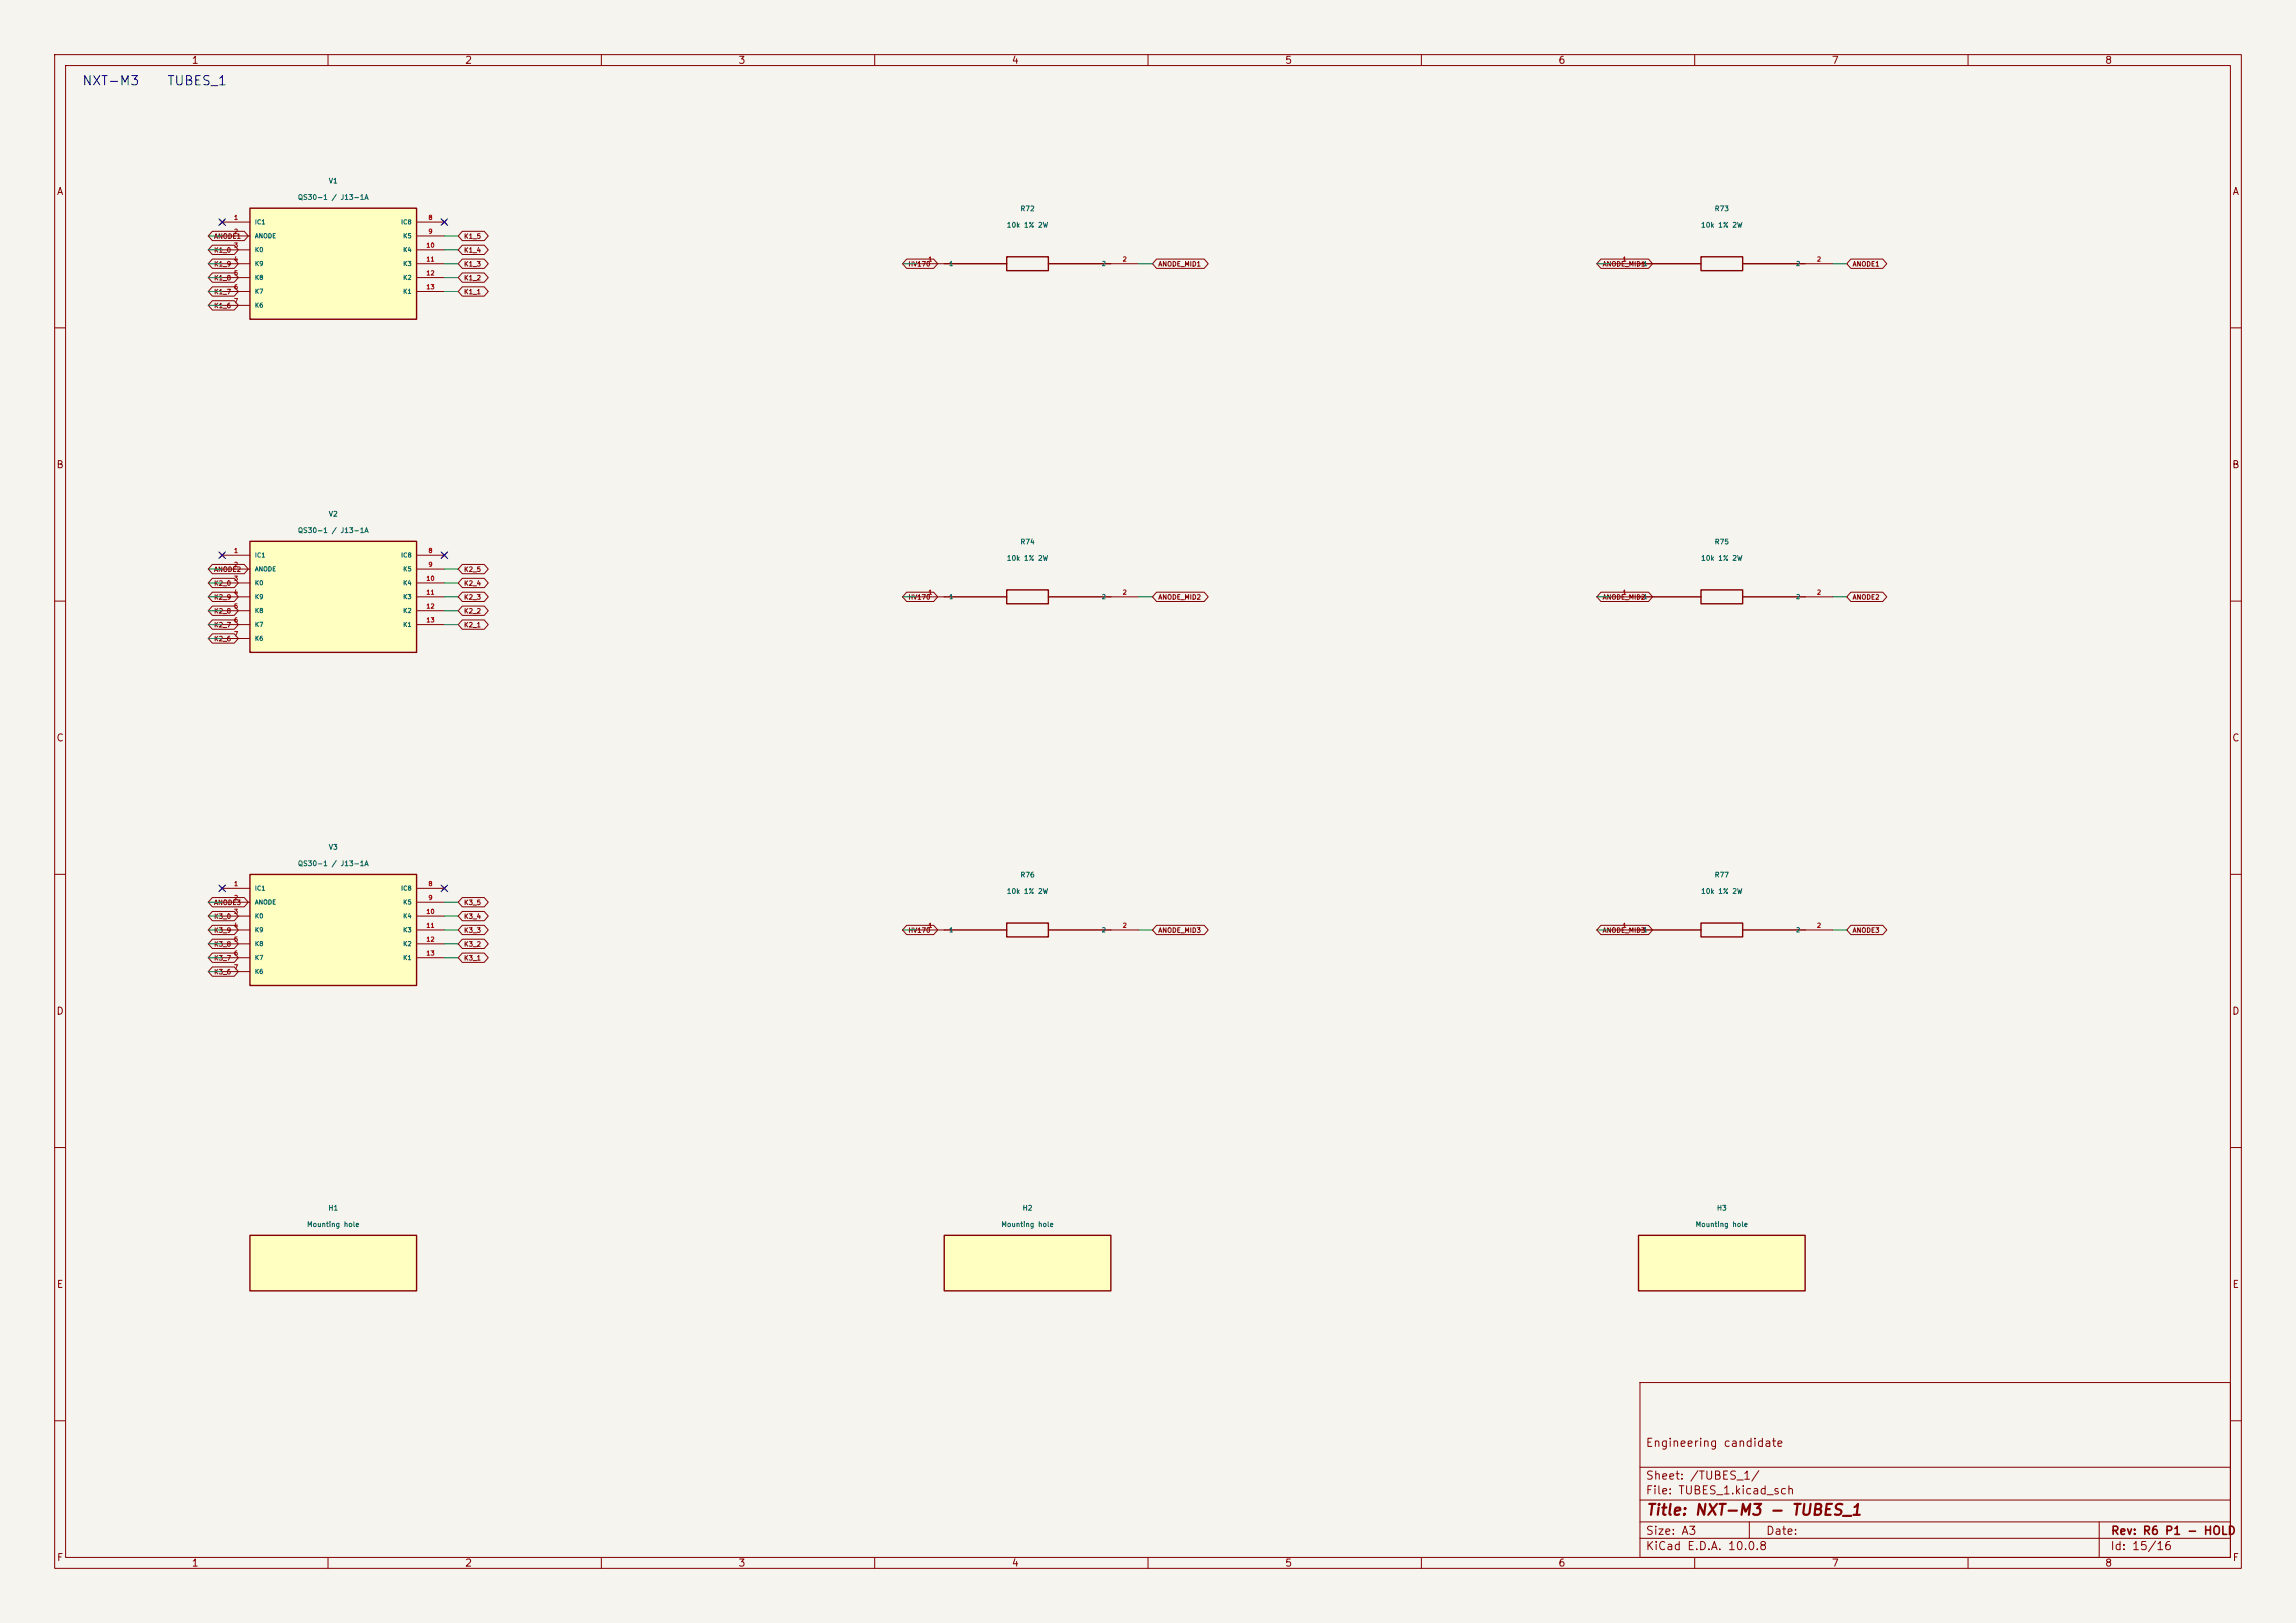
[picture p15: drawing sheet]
<svg xmlns="http://www.w3.org/2000/svg" width="420mm" height="297mm" viewBox="0 0 420 297" stroke-linecap="round" stroke-linejoin="round" font-family="sans-serif">
<defs><g id="words">
<text font-size="2" fill="#840000" x="301" y="277.8">Title: NXT-M3 - TUBES_1</text>
<g font-size="1.7" fill="#0000c2">
<text x="14.9" y="16">NXT-M3</text>
<text x="30.5" y="16">TUBES_1</text>
</g>
<g font-size="1.5" fill="#840000">
<text x="300.9" y="265.1">Engineering candidate</text>
<text x="300.9" y="273.8">File: TUBES_1.kicad_sch</text>
<text x="300.9" y="271.1">Sheet: /TUBES_1/</text>
<text x="300.9" y="281.2">Size: A3</text>
<text x="322.9" y="281.2">Date:</text>
<text x="386" y="281.2">Rev: R6 P1 - HOLD</text>
<text x="300.9" y="284">KiCad E.D.A. 10.0.8</text>
<text x="385.9" y="284">Id: 15/16</text>
</g>
<g font-size="1.3" fill="#840000">
<text x="35" y="12">1</text>
<text x="85" y="12">2</text>
<text x="135" y="12">3</text>
<text x="185" y="12">4</text>
<text x="235" y="12">5</text>
<text x="285" y="12">6</text>
<text x="335" y="12">7</text>
<text x="385" y="12">8</text>
<text x="10.3" y="36">A</text>
<text x="408.3" y="36">A</text>
<text x="10.2" y="86">B</text>
<text x="408.2" y="86">B</text>
<text x="10.2" y="136">C</text>
<text x="408.2" y="136">C</text>
<text x="10.2" y="186">D</text>
<text x="408.2" y="186">D</text>
<text x="10.3" y="236">E</text>
<text x="408.3" y="236">E</text>
<text x="10.3" y="286">F</text>
<text x="35" y="287">1</text>
<text x="85" y="287">2</text>
<text x="135" y="287">3</text>
<text x="185" y="287">4</text>
<text x="235" y="287">5</text>
<text x="285" y="287">6</text>
<text x="335" y="287">7</text>
<text x="385" y="287">8</text>
<text x="408.3" y="286">F</text>
</g>
<g font-size=".9" fill="#006464">
<text x="60.1" y="33.8">V1</text>
<text x="54.4" y="36.8">QS30-1 / J13-1A</text>
<text x="184.1" y="41.9">10k 1% 2W</text>
<text x="186.6" y="38.9">R72</text>
<text x="311.1" y="41.9">10k 1% 2W</text>
<text x="313.6" y="38.9">R73</text>
<text x="60.1" y="94.7">V2</text>
<text x="54.4" y="97.7">QS30-1 / J13-1A</text>
<text x="186.6" y="99.8">R74</text>
<text x="313.6" y="99.8">R75</text>
<text x="184.1" y="102.8">10k 1% 2W</text>
<text x="311.1" y="102.8">10k 1% 2W</text>
<text x="60.1" y="155.7">V3</text>
<text x="54.4" y="158.7">QS30-1 / J13-1A</text>
<text x="186.6" y="160.8">R76</text>
<text x="313.6" y="160.8">R77</text>
<text x="184.1" y="163.8">10k 1% 2W</text>
<text x="311.1" y="163.8">10k 1% 2W</text>
<text x="60" y="221.7">H1</text>
<text x="187" y="221.7">H2</text>
<text x="314" y="221.7">H3</text>
<text x="56.1" y="224.7">Mounting hole</text>
<text x="183.1" y="224.7">Mounting hole</text>
<text x="310.1" y="224.7">Mounting hole</text>
</g>
<g font-size=".9" fill="#840000">
<text x="39.1" y="43.9">ANODE1</text>
<text x="39.1" y="46.4">K1_0</text>
<text x="84.8" y="43.9">K1_5</text>
<text x="84.8" y="46.4">K1_4</text>
<text x="39.1" y="51.5">K1_8</text>
<text x="39.1" y="49">K1_9</text>
<text x="84.8" y="51.5">K1_2</text>
<text x="84.8" y="49">K1_3</text>
<text x="166.1" y="49">HV170</text>
<text x="211.8" y="49">ANODE_MID1</text>
<text x="293.1" y="49">ANODE_MID1</text>
<text x="338.8" y="49">ANODE1</text>
<text x="39.1" y="54">K1_7</text>
<text x="39.1" y="56.6">K1_6</text>
<text x="84.8" y="54">K1_1</text>
<text x="39.1" y="104.8">ANODE2</text>
<text x="39.1" y="107.4">K2_0</text>
<text x="84.8" y="104.8">K2_5</text>
<text x="84.8" y="107.4">K2_4</text>
<text x="39.1" y="112.5">K2_8</text>
<text x="39.1" y="109.9">K2_9</text>
<text x="84.8" y="109.9">K2_3</text>
<text x="84.8" y="112.5">K2_2</text>
<text x="166.1" y="109.9">HV170</text>
<text x="211.8" y="109.9">ANODE_MID2</text>
<text x="293.1" y="109.9">ANODE_MID2</text>
<text x="338.8" y="109.9">ANODE2</text>
<text x="39.1" y="117.5">K2_6</text>
<text x="39.1" y="115">K2_7</text>
<text x="84.8" y="115">K2_1</text>
<text x="39.1" y="165.8">ANODE3</text>
<text x="84.8" y="165.8">K3_5</text>
<text x="39.1" y="170.9">K3_9</text>
<text x="39.1" y="173.4">K3_8</text>
<text x="39.1" y="168.3">K3_0</text>
<text x="84.8" y="173.4">K3_2</text>
<text x="84.8" y="168.3">K3_4</text>
<text x="84.8" y="170.9">K3_3</text>
<text x="166.1" y="170.9">HV170</text>
<text x="211.8" y="170.9">ANODE_MID3</text>
<text x="293.1" y="170.9">ANODE_MID3</text>
<text x="338.8" y="170.9">ANODE3</text>
<text x="39.1" y="176">K3_7</text>
<text x="39.1" y="178.5">K3_6</text>
<text x="84.8" y="176">K3_1</text>
</g>
<g font-size=".8" fill="#a90000">
<text x="42.7" y="40.4">1</text>
<text x="78.3" y="40.4">8</text>
<text x="42.7" y="43">2</text>
<text x="42.7" y="45.5">3</text>
<text x="77.9" y="45.5">10</text>
<text x="78.3" y="43">9</text>
<text x="42.7" y="48">4</text>
<text x="42.7" y="50.6">5</text>
<text x="42.7" y="53.1">6</text>
<text x="77.9" y="48">11</text>
<text x="77.9" y="50.6">12</text>
<text x="77.9" y="53.1">13</text>
<text x="169.7" y="48">1</text>
<text x="205.3" y="48">2</text>
<text x="296.7" y="48">1</text>
<text x="332.3" y="48">2</text>
<text x="42.7" y="55.7">7</text>
<text x="42.7" y="101.4">1</text>
<text x="78.3" y="101.4">8</text>
<text x="42.7" y="103.9">2</text>
<text x="42.7" y="106.5">3</text>
<text x="77.9" y="106.5">10</text>
<text x="78.3" y="103.9">9</text>
<text x="42.7" y="109">4</text>
<text x="42.7" y="111.5">5</text>
<text x="77.9" y="109">11</text>
<text x="77.9" y="111.5">12</text>
<text x="169.7" y="109">1</text>
<text x="205.3" y="109">2</text>
<text x="296.7" y="109">1</text>
<text x="332.3" y="109">2</text>
<text x="42.7" y="114.1">6</text>
<text x="42.7" y="116.6">7</text>
<text x="77.9" y="114.1">13</text>
<text x="42.7" y="162.3">1</text>
<text x="42.7" y="164.9">2</text>
<text x="42.7" y="167.4">3</text>
<text x="77.9" y="167.4">10</text>
<text x="78.3" y="162.3">8</text>
<text x="78.3" y="164.9">9</text>
<text x="42.7" y="170">4</text>
<text x="42.7" y="172.5">5</text>
<text x="77.9" y="170">11</text>
<text x="77.9" y="172.5">12</text>
<text x="169.7" y="170">1</text>
<text x="205.3" y="170">2</text>
<text x="296.7" y="170">1</text>
<text x="332.3" y="170">2</text>
<text x="42.7" y="175">6</text>
<text x="42.7" y="177.6">7</text>
<text x="77.9" y="175">13</text>
</g>
<g font-size=".8" fill="#006464">
<text x="46.5" y="41.2">IC1</text>
<text x="73.3" y="41.2">IC8</text>
<text x="46.5" y="43.8">ANODE</text>
<text x="46.5" y="46.3">K0</text>
<text x="73.7" y="43.8">K5</text>
<text x="73.7" y="46.3">K4</text>
<text x="46.5" y="48.9">K9</text>
<text x="46.5" y="51.4">K8</text>
<text x="46.5" y="53.9">K7</text>
<text x="73.7" y="48.9">K3</text>
<text x="73.7" y="51.4">K2</text>
<text x="73.7" y="53.9">K1</text>
<text x="173.5" y="48.9">1</text>
<text x="201.5" y="48.9">2</text>
<text x="300.5" y="48.9">1</text>
<text x="328.5" y="48.9">2</text>
<text x="46.5" y="56.5">K6</text>
<text x="46.5" y="102.2">IC1</text>
<text x="46.5" y="104.7">ANODE</text>
<text x="46.5" y="107.3">K0</text>
<text x="73.3" y="102.2">IC8</text>
<text x="73.7" y="104.7">K5</text>
<text x="73.7" y="107.3">K4</text>
<text x="46.5" y="109.8">K9</text>
<text x="46.5" y="112.4">K8</text>
<text x="73.7" y="109.8">K3</text>
<text x="73.7" y="112.4">K2</text>
<text x="173.5" y="109.8">1</text>
<text x="201.5" y="109.8">2</text>
<text x="300.5" y="109.8">1</text>
<text x="328.5" y="109.8">2</text>
<text x="46.5" y="114.9">K7</text>
<text x="46.5" y="117.4">K6</text>
<text x="73.7" y="114.9">K1</text>
<text x="46.5" y="163.2">IC1</text>
<text x="46.5" y="165.7">ANODE</text>
<text x="73.3" y="163.2">IC8</text>
<text x="73.7" y="165.7">K5</text>
<text x="46.5" y="168.2">K0</text>
<text x="46.5" y="170.8">K9</text>
<text x="46.5" y="173.3">K8</text>
<text x="73.7" y="168.2">K4</text>
<text x="73.7" y="170.8">K3</text>
<text x="73.7" y="173.3">K2</text>
<text x="173.5" y="170.8">1</text>
<text x="201.5" y="170.8">2</text>
<text x="300.5" y="170.8">1</text>
<text x="328.5" y="170.8">2</text>
<text x="46.5" y="175.9">K7</text>
<text x="46.5" y="178.4">K6</text>
<text x="73.7" y="175.9">K1</text>
</g>
</g></defs>
<path d="M0 0h420v297h-420z" fill="#f5f4ef" stroke="#f5f4ef" stroke-width=".18"/>
<g fill="none" stroke="#840000" stroke-width=".18">
<path d="M10 10h400v277h-400zM12 12h396v273h-396zM60 10v2M110 10v2M160 10v2M210 10v2M260 10v2M310 10v2M360 10v2M10 60h2M408 60h2M10 110h2"/>
<path d="M408 110h2M10 160h2M408 160h2M10 210h2M408 210h2M300 253h108v32h-108zM10 260h2M300 278.5h108M300 274.5h108M300 268.5h108M320 278.5v3M384 278.5v6.5"/>
<path d="M408 260h2M60 285v2M110 285v2M160 285v2M210 285v2M260 285v2M300 281.5h108M310 285v2M360 285v2"/>
</g>
<path d="M45.7 226.1h30.5v10.1h-30.5z" fill="#ffffc2"/>
<path d="M45.7 226.1h30.5v10.1h-30.5z" fill="none" stroke="#840000" stroke-width=".25"/>
<path d="M172.7 226.1h30.5v10.1h-30.5z" fill="#ffffc2"/>
<path d="M172.7 109.2h11.4M184.1 108h7.7v2.5h-7.7zM191.8 109.2h11.4M299.7 170.2h11.4M311.1 168.9h7.7v2.6h-7.7zM318.8 170.2h11.4M172.7 226.1h30.5v10.1h-30.5z" fill="none" stroke="#840000" stroke-width=".25"/>
<path d="M167.6 109.2h5.1M203.2 109.2h5.1M294.6 170.2h5.1M330.2 170.2h5.1" fill="none" stroke="#840000" stroke-width=".18"/>
<path d="M45.7 160h30.5v20.3h-30.5z" fill="#ffffc2"/>
<path d="M172.7 48.3h11.4M184.1 47h7.7v2.5h-7.7zM191.8 48.3h11.4M299.7 48.3h11.4M311.1 47h7.7v2.5h-7.7zM318.8 48.3h11.4M45.7 160h30.5v20.3h-30.5zM172.7 170.2h11.4M184.1 168.9h7.7v2.6h-7.7zM191.8 170.2h11.4" fill="none" stroke="#840000" stroke-width=".25"/>
<g fill="none" stroke="#840000" stroke-width=".18">
<path d="M167.6 48.3h5.1M203.2 48.3h5.1M294.6 48.3h5.1M330.2 48.3h5.1M40.3 162.2l.7 .7M40.6 162.6h5.1M40.6 165.1h5.1M40.6 167.6h5.1M40.6 170.2h5.1M40.6 172.7h5.1M40.6 175.3h5.1M40.6 177.8h5.1"/>
<path d="M41 162.2l-.7 .7M76.2 162.6h5.1M76.2 165.1h5.1M76.2 167.6h5.1M76.2 170.2h5.1M76.2 172.7h5.1M76.2 175.3h5.1M80.9 162.2l.8 .7M81.7 162.2l-.8 .7M167.6 170.2h5.1M203.2 170.2h5.1"/>
</g>
<path d="M299.7 226.1h30.5v10.1h-30.5z" fill="#ffffc2"/>
<path d="M299.7 109.2h11.4M311.1 108h7.7v2.5h-7.7zM318.8 109.2h11.4M299.7 226.1h30.5v10.1h-30.5z" fill="none" stroke="#840000" stroke-width=".25"/>
<path d="M294.6 109.2h5.1M330.2 109.2h5.1" fill="none" stroke="#840000" stroke-width=".18"/>
<path d="M45.7 38.1h30.5v20.3h-30.5z" fill="#ffffc2"/>
<path d="M45.7 38.1h30.5v20.3h-30.5z" fill="none" stroke="#840000" stroke-width=".25"/>
<g fill="none" stroke="#840000" stroke-width=".18">
<path d="M40.3 40.3l.7 .7M40.6 40.6h5.1M40.6 43.2h5.1M40.6 45.7h5.1M40.6 48.3h5.1M40.6 50.8h5.1M40.6 53.3h5.1M40.6 55.9h5.1M41 40.3l-.7 .7M76.2 40.6h5.1M76.2 43.2h5.1M76.2 45.7h5.1"/>
<path d="M76.2 48.3h5.1M76.2 50.8h5.1M76.2 53.3h5.1M80.9 40.3l.8 .7M81.7 40.3l-.8 .7"/>
</g>
<path d="M45.7 99.1h30.5v20.3h-30.5z" fill="#ffffc2"/>
<path d="M45.7 99.1h30.5v20.3h-30.5z" fill="none" stroke="#840000" stroke-width=".25"/>
<g fill="none" stroke="#840000" stroke-width=".18">
<path d="M38.8 49.9h4.1l.7 .9-.7 .9h-4.1l-.7-.9zM38.8 52.5h4.1l.7 .8-.7 .9h-4.1l-.7-.9zM38.8 55h4.1l.7 .9-.7 .8h-4.1l-.7-.8zM38.8 47.4h4.1l.7 .9-.7 .8h-4.1l-.7-.8zM38.8 42.3h5.9l.7 .9-.7 .8h-5.9l-.7-.8zM38.8 44.9h4.1l.7 .8-.7 .9h-4.1l-.7-.9zM84.6 42.3h4l.7 .9-.7 .8h-4l-.8-.8zM84.6 49.9h4l.7 .9-.7 .9h-4l-.8-.9zM84.6 52.5h4l.7 .8-.7 .9h-4l-.8-.9zM84.6 44.9h4l.7 .8-.7 .9h-4l-.8-.9zM84.6 47.4h4l.7 .9-.7 .8h-4l-.8-.8zM165.8 47.4h5l.7 .9-.7 .8h-5l-.7-.8z"/>
<path d="M211.6 47.4h8.7l.7 .9-.7 .8h-8.7l-.8-.8zM292.8 47.4h8.7l.8 .9-.8 .8h-8.7l-.7-.8zM338.6 47.4h5.8l.7 .9-.7 .8h-5.8l-.8-.8zM38.8 110.9h4.1l.7 .9-.7 .8h-4.1l-.7-.8zM38.8 116h4.1l.7 .8-.7 .9h-4.1l-.7-.9zM38.8 108.4h4.1l.7 .8-.7 .9h-4.1l-.7-.9zM38.8 113.4h4.1l.7 .9-.7 .9h-4.1l-.7-.9zM38.8 103.3h5.9l.7 .8-.7 .9h-5.9l-.7-.9zM38.8 105.8h4.1l.7 .9-.7 .8h-4.1l-.7-.8zM40.3 101.2l.7 .8M40.6 101.6h5.1M40.6 104.1h5.1"/>
<path d="M40.6 106.7h5.1M40.6 109.2h5.1M40.6 111.8h5.1M40.6 114.3h5.1M40.6 116.8h5.1M41 101.2l-.7 .8M76.2 101.6h5.1M76.2 104.1h5.1M76.2 106.7h5.1M76.2 109.2h5.1M76.2 111.8h5.1M76.2 114.3h5.1"/>
<path d="M80.9 101.2l.8 .8M81.7 101.2l-.8 .8M84.6 103.3h4l.7 .8-.7 .9h-4l-.8-.9zM84.6 105.8h4l.7 .9-.7 .8h-4l-.8-.8zM84.6 108.4h4l.7 .8-.7 .9h-4l-.8-.9zM84.6 110.9h4l.7 .9-.7 .8h-4l-.8-.8zM84.6 113.4h4l.7 .9-.7 .9h-4l-.8-.9zM165.8 108.4h5l.7 .8-.7 .9h-5l-.7-.9zM211.6 108.4h8.7l.7 .8-.7 .9h-8.7l-.8-.9zM292.8 108.4h8.7l.8 .8-.8 .9h-8.7l-.7-.9zM338.6 108.4h5.8l.7 .8-.7 .9h-5.8l-.8-.9zM38.8 169.3h4.1l.7 .9-.7 .8h-4.1l-.7-.8z"/>
<path d="M38.8 171.9h4.1l.7 .8-.7 .9h-4.1l-.7-.9zM38.8 166.8h4.1l.7 .8-.7 .9h-4.1l-.7-.9zM38.8 174.4h4.1l.7 .9-.7 .8h-4.1l-.7-.8zM38.8 176.9h4.1l.7 .9-.7 .9h-4.1l-.7-.9zM38.8 164.2h5.9l.7 .9-.7 .9h-5.9l-.7-.9zM84.6 164.2h4l.7 .9-.7 .9h-4l-.8-.9zM84.6 171.9h4l.7 .8-.7 .9h-4l-.8-.9zM84.6 166.8h4l.7 .8-.7 .9h-4l-.8-.9zM84.6 174.4h4l.7 .9-.7 .8h-4l-.8-.8zM84.6 169.3h4l.7 .9-.7 .8h-4l-.8-.8zM165.8 169.3h5l.7 .9-.7 .8h-5l-.7-.8zM211.6 169.3h8.7l.7 .9-.7 .8h-8.7l-.8-.8z"/>
<path d="M292.8 169.3h8.7l.8 .9-.8 .8h-8.7l-.7-.8zM338.6 169.3h5.8l.7 .9-.7 .8h-5.8l-.8-.8z"/>
</g>
<g fill="none" stroke="#009600" stroke-width=".18">
<path d="M38.1 48.3h2.5M38.1 50.8h2.5M38.1 53.3h2.5M38.1 43.2h2.5M38.1 45.7h2.5M38.1 55.9h2.5M81.3 48.3h2.5M81.3 50.8h2.5M81.3 53.3h2.5M81.3 43.2h2.5M81.3 45.7h2.5M165.1 48.3h2.5"/>
<path d="M208.3 48.3h2.5M292.1 48.3h2.5M335.3 48.3h2.5M38.1 116.8h2.5M38.1 109.2h2.5M38.1 106.7h2.5M38.1 111.8h2.5M38.1 104.1h2.5M38.1 114.3h2.5M81.3 109.2h2.5M81.3 106.7h2.5M81.3 111.8h2.5"/>
<path d="M81.3 104.1h2.5M81.3 114.3h2.5M165.1 109.2h2.5M208.3 109.2h2.5M292.1 109.2h2.5M335.3 109.2h2.5M38.1 170.2h2.5M38.1 175.3h2.5M38.1 165.1h2.5M38.1 167.6h2.5M38.1 177.8h2.5M38.1 172.7h2.5"/>
<path d="M81.3 170.2h2.5M81.3 175.3h2.5M81.3 165.1h2.5M81.3 167.6h2.5M81.3 172.7h2.5M165.1 170.2h2.5M208.3 170.2h2.5M292.1 170.2h2.5M335.3 170.2h2.5"/>
</g>
<path d="M40 40l1.2 1.2M41.2 40l-1.2 1.2M80.7 40l1.2 1.2M81.9 40l-1.2 1.2M40 101l1.2 1.2M41.2 101l-1.2 1.2M80.7 101l1.2 1.2M81.9 101l-1.2 1.2M40 162l1.2 1.2M41.2 162l-1.2 1.2M80.7 162l1.2 1.2M81.9 162l-1.2 1.2" fill="none" stroke="#000084" stroke-width=".18"/>
<use href="#words"/>
</svg>
